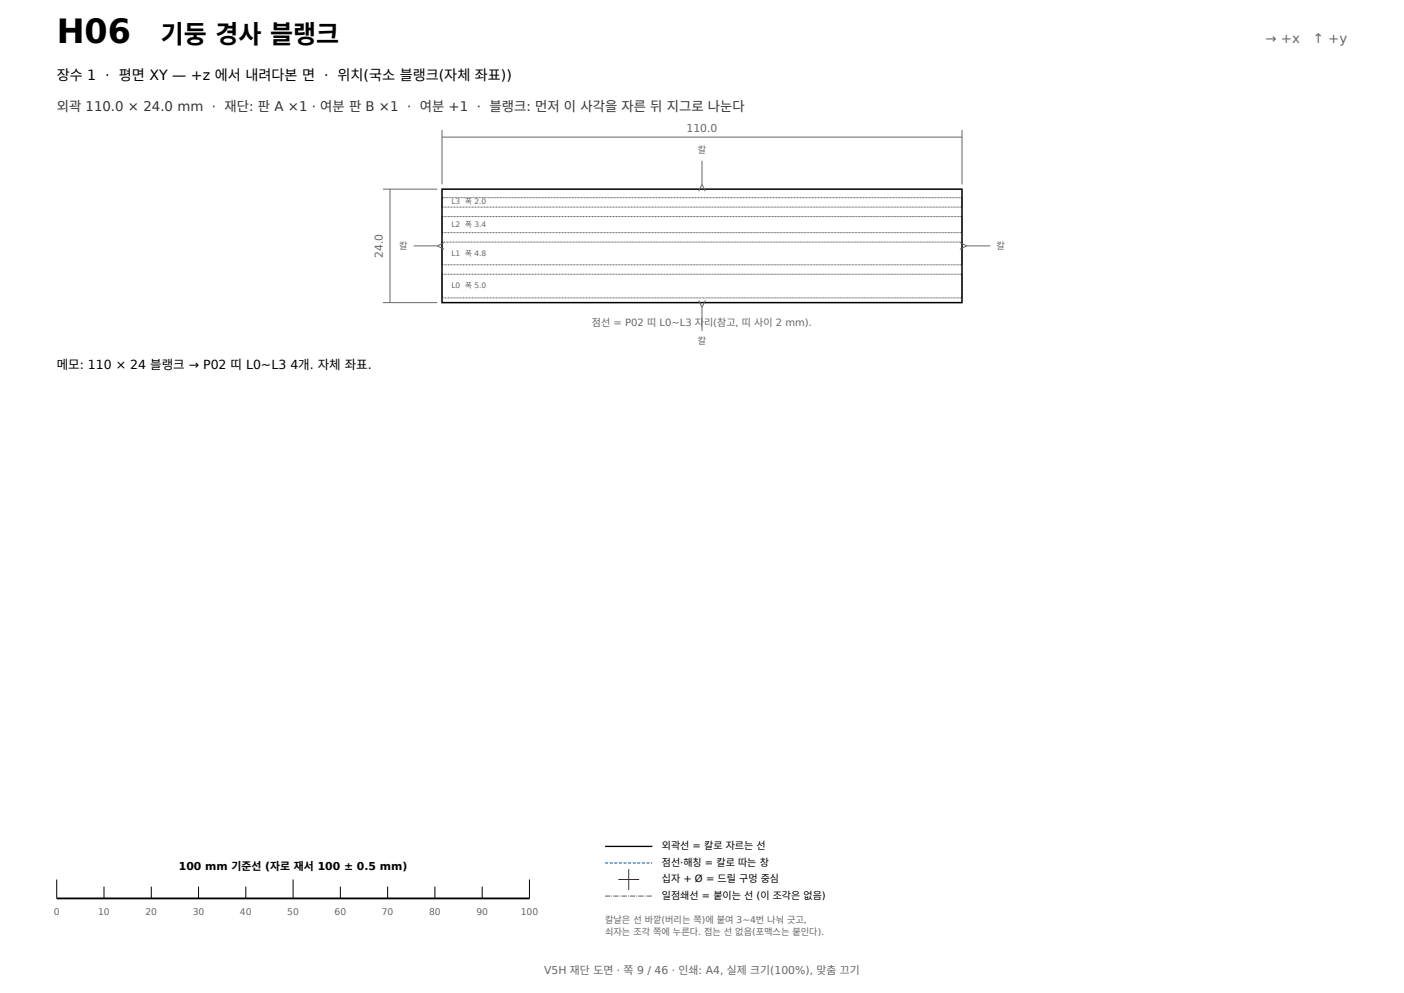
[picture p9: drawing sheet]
<svg xmlns="http://www.w3.org/2000/svg" width="297mm" height="210mm" viewBox="0 0 297 210" stroke-linecap="round" stroke-linejoin="round" font-family="sans-serif">
<defs><g id="words">
<text font-size="7.1" x="12" y="9">H06</text>
<text font-size="5.3" x="34" y="9">기둥 경사 블랭크</text>
<text font-size="3" x="12" y="17">장수 1 · 평면 XY — +z 에서 내려다본 면 · 위치(국소 블랭크(자체 좌표))</text>
<g font-size="2.8" fill="#666">
<text x="267.7" y="9">→ +x</text>
<text x="277.7" y="9">↑ +y</text>
</g>
<text font-size="2.8" fill="#333" x="12" y="23.5">외곽 110.0 × 24.0 mm · 재단: 판 A ×1 · 여분 판 B ×1 · 여분 +1 · 블랭크: 먼저 이 사각을 자른 뒤 지그로 나눈다</text>
<text font-size="2.6" x="12" y="78">메모: 110 × 24 블랭크 → P02 띠 L0~L3 4개. 자체 좌표.</text>
<g font-size="2.3" fill="#666">
<text x="145.2" y="28">110.0</text>
<text x="80.9" y="54.6" transform="rotate(-90 80.9 54.6)">24.0</text>
<text x="115.1" y="206">V5H 재단 도면 · 쪽 9 / 46 · 인쇄: A4, 실제 크기(100%), 맞춤 끄기</text>
</g>
<text font-size="2.3" x="37.8" y="184">100 mm 기준선 (자로 재서 100 ± 0.5 mm)</text>
<text font-size="2.1" fill="#666" x="125.2" y="69">점선 = P02 띠 L0~L3 자리(참고, 띠 사이 2 mm).</text>
<g font-size="2.1">
<text x="140" y="179.6">외곽선 = 칼로 자르는 선</text>
<text x="140" y="183.1">점선·해칭 = 칼로 따는 창</text>
<text x="140" y="186.6">십자 + Ø = 드릴 구멍 중심</text>
<text x="140" y="190.1">일점쇄선 = 붙이는 선 (이 조각은 없음)</text>
</g>
<g font-size="1.9" fill="#666">
<text x="147.6" y="32.4">칼</text>
<text x="84.4" y="52.6">칼</text>
<text x="210.8" y="52.6">칼</text>
<text x="147.6" y="72.8">칼</text>
<text x="11.4" y="193.4">0</text>
<text x="20.8" y="193.4">10</text>
<text x="30.8" y="193.4">20</text>
<text x="40.8" y="193.4">30</text>
<text x="50.8" y="193.4">40</text>
<text x="60.8" y="193.4">50</text>
<text x="70.8" y="193.4">60</text>
<text x="80.8" y="193.4">70</text>
<text x="90.8" y="193.4">80</text>
<text x="100.8" y="193.4">90</text>
<text x="110.1" y="193.4">100</text>
<text x="128" y="195.3">칼날은 선 바깥(버리는 쪽)에 붙여 3~4번 나눠 긋고,</text>
<text x="128" y="197.8">쇠자는 조각 쪽에 누른다. 접는 선 없음(포맥스는 붙인다).</text>
</g>
<g font-size="1.6" fill="#666">
<text x="95.5" y="47.9">L2 폭 3.4</text>
<text x="95.5" y="43.2">L3 폭 2.0</text>
<text x="95.5" y="54">L1 폭 4.8</text>
<text x="95.5" y="60.9">L0 폭 5.0</text>
</g>
</g></defs>
<path d="M93.5 58h110v5h-110zM93.5 51.2h110v4.8h-110zM93.5 45.8h110v3.4h-110zM93.5 41.8h110v2h-110z" fill="none" stroke="#666" stroke-width=".21" stroke-dasharray=".2 .1" stroke-linecap="butt"/>
<path d="M93.5 40h110v24h-110z" fill="none" stroke="#000" stroke-width=".32"/>
<g fill="none" stroke="#666" stroke-width=".21">
<path d="M81 40h11.5M82.5 40v24M93.5 29h110M93.5 27.5v11.5M148.5 34v5M148.5 39l.7 1.4M148.5 39l-.7 1.4M203.5 27.5v11.5M87.5 52h5M92.5 52l1.4 .7M93.9 51.3l-1.4 .7M203.1 51.3l1.4 .7"/>
<path d="M204.5 52h5M204.5 52l-1.4 .7M81 64h11.5M147.8 63.6l.7 1.4M148.5 65v5M149.2 63.6l-.7 1.4"/>
</g>
<path d="M128 179h10" fill="none" stroke="#000" stroke-width=".28"/>
<path d="M128 182.5h10" fill="none" stroke="#0050a0" stroke-width=".21" stroke-dasharray=".6 .3" stroke-linecap="butt"/>
<path d="M130.8 186h4.4M133 183.8v4.4" fill="none" stroke="#c00000" stroke-width=".21"/>
<path d="M128 189.5h10" fill="none" stroke="#2a8a2a" stroke-width=".21" stroke-dasharray="1.1 .3 .2 .3" stroke-linecap="butt"/>
<path d="M12 190h100" fill="none" stroke="#000" stroke-width=".39"/>
<path d="M12 186v4M22 187.5v2.5M32 187.5v2.5M42 187.5v2.5M52 187.5v2.5M62 186v4M72 187.5v2.5M82 187.5v2.5M92 187.5v2.5M102 187.5v2.5M112 186v4" fill="none" stroke="#000" stroke-width=".21"/>
<use href="#words"/>
</svg>
